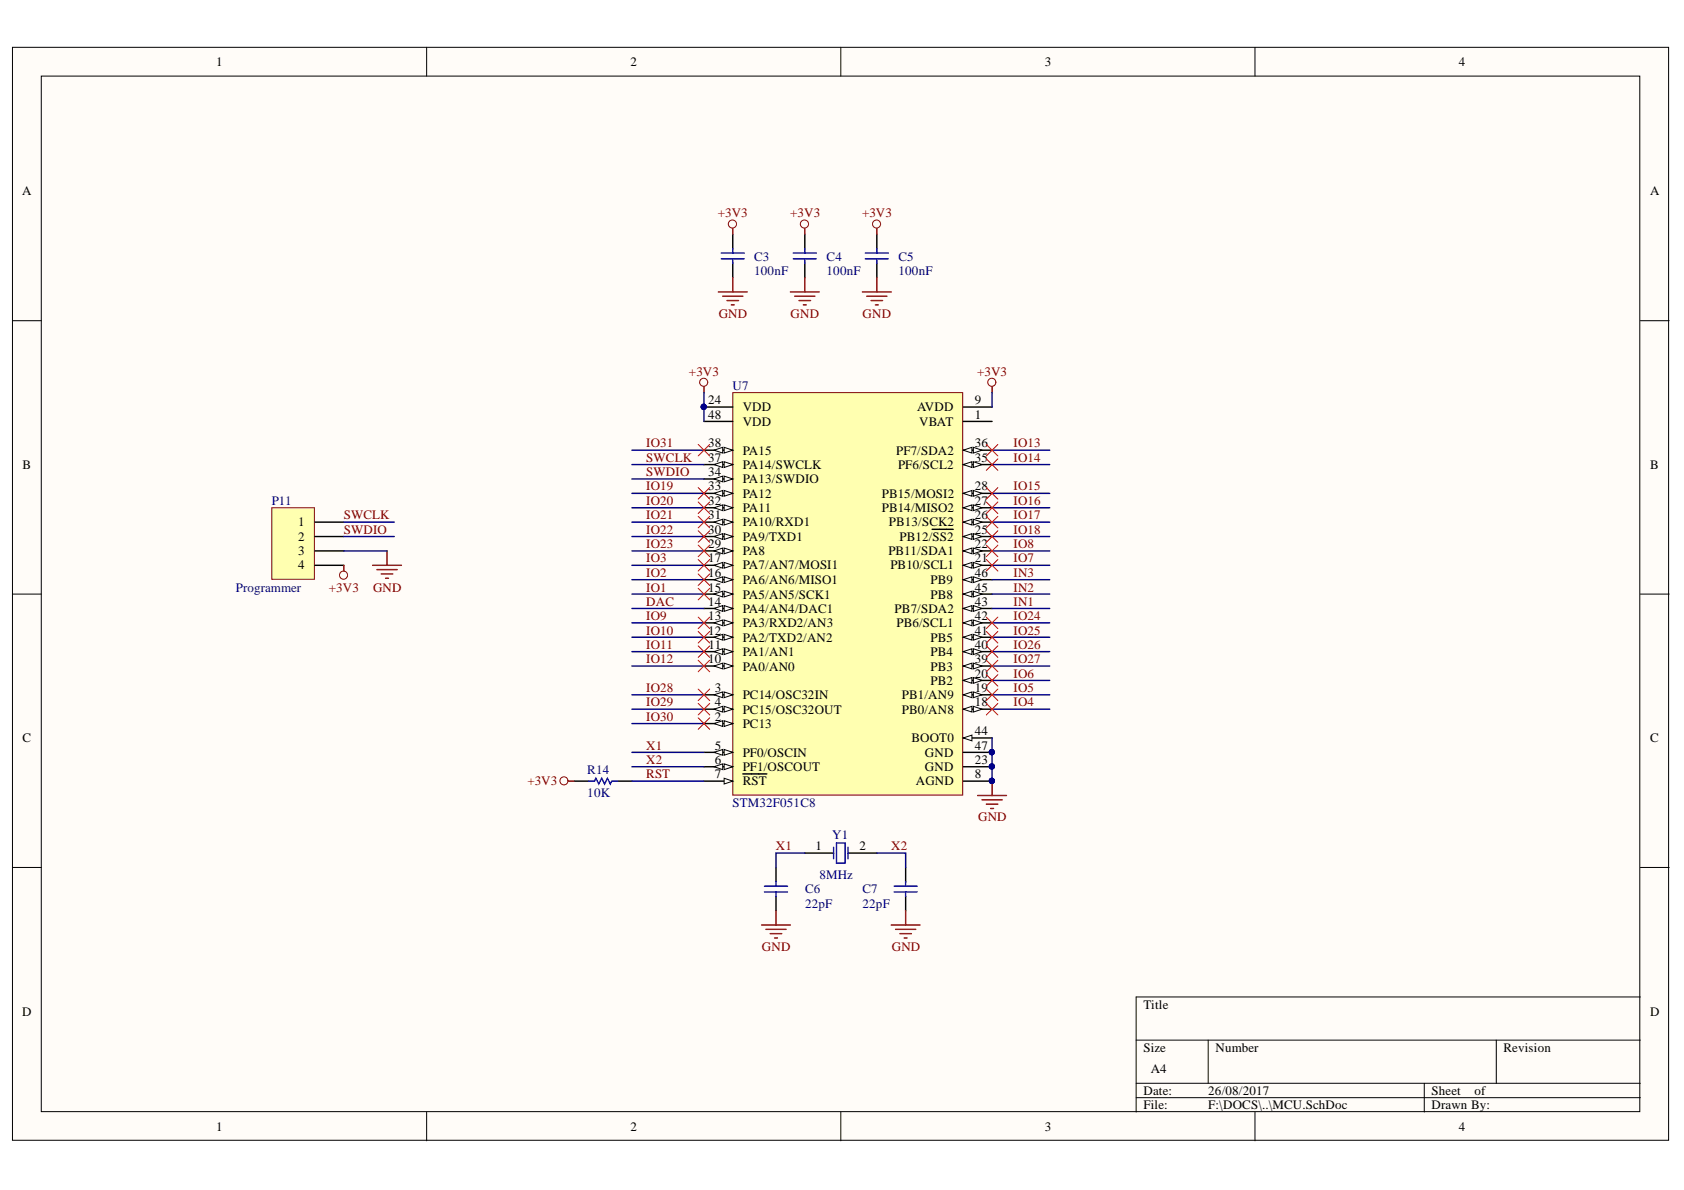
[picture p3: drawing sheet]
<svg xmlns="http://www.w3.org/2000/svg" width="297mm" height="210mm" viewBox="0 0 297 210" stroke-linecap="round" stroke-linejoin="round" font-family="sans-serif">
<defs><g id="words">
<g font-size="2.3">
<text x="38.1" y="11.7">1</text>
<text x="111.2" y="11.7">2</text>
<text x="184.3" y="11.7">3</text>
<text x="257.3" y="11.7">4</text>
<text x="3.9" y="34.5">A</text>
<text x="291.1" y="34.5">A</text>
<text x="124.9" y="71.3">24</text>
<text x="171.9" y="71.3">9</text>
<text x="124.9" y="73.8">48</text>
<text x="131" y="72.6">VDD</text>
<text x="131" y="75.1">VDD</text>
<text x="161.8" y="72.6">AVDD</text>
<text x="162.1" y="75.1">VBAT</text>
<text x="171.9" y="73.8">1</text>
<text x="4" y="82.7">B</text>
<text x="124.9" y="84">34</text>
<text x="124.9" y="81.4">37</text>
<text x="124.9" y="78.9">38</text>
<text x="131" y="82.7">PA14/SWCLK</text>
<text x="131" y="80.2">PA15</text>
<text x="158.1" y="80.2">PF7/SDA2</text>
<text x="158.4" y="82.7">PF6/SCL2</text>
<text x="171.9" y="81.4">35</text>
<text x="171.9" y="78.9">36</text>
<text x="291.1" y="82.7">B</text>
<text x="124.9" y="89">32</text>
<text x="124.9" y="86.5">33</text>
<text x="131" y="87.8">PA12</text>
<text x="131" y="85.2">PA13/SWDIO</text>
<text x="155.5" y="87.8">PB15/MOSI2</text>
<text x="171.9" y="89">27</text>
<text x="171.9" y="86.5">28</text>
<text x="52.6" y="92.8">1</text>
<text x="52.6" y="95.4">2</text>
<text x="124.9" y="94.1">30</text>
<text x="124.9" y="91.6">31</text>
<text x="131" y="95.4">PA9/TXD1</text>
<text x="131" y="92.8">PA10/RXD1</text>
<text x="131" y="90.3">PA11</text>
<text x="155.5" y="90.3">PB14/MISO2</text>
<text x="156.8" y="92.8">PB13/SCK2</text>
<text x="158.7" y="95.4">PB12/SS2</text>
<text x="171.9" y="94.1">25</text>
<text x="171.9" y="91.6">26</text>
<text x="52.6" y="97.9">3</text>
<text x="52.6" y="100.4">4</text>
<text x="124.9" y="101.7">16</text>
<text x="124.9" y="99.2">17</text>
<text x="124.9" y="96.6">29</text>
<text x="131" y="100.4">PA7/AN7/MOSI1</text>
<text x="131" y="97.9">PA8</text>
<text x="156.7" y="97.9">PB11/SDA1</text>
<text x="157" y="100.4">PB10/SCL1</text>
<text x="171.9" y="99.2">21</text>
<text x="171.9" y="96.6">22</text>
<text x="171.9" y="101.7">46</text>
<text x="124.9" y="106.9">14</text>
<text x="124.9" y="104.3">15</text>
<text x="131" y="105.6">PA5/AN5/SCK1</text>
<text x="131" y="103">PA6/AN6/MISO1</text>
<text x="164.2" y="105.6">PB8</text>
<text x="164.2" y="103">PB9</text>
<text x="171.9" y="106.9">43</text>
<text x="171.9" y="104.3">45</text>
<text x="124.9" y="111.9">12</text>
<text x="124.9" y="109.4">13</text>
<text x="131" y="113.2">PA2/TXD2/AN2</text>
<text x="131" y="110.7">PA3/RXD2/AN3</text>
<text x="131" y="108.1">PA4/AN4/DAC1</text>
<text x="157.8" y="108.1">PB7/SDA2</text>
<text x="158.1" y="110.7">PB6/SCL1</text>
<text x="164.2" y="113.2">PB5</text>
<text x="171.9" y="111.9">41</text>
<text x="171.9" y="109.4">42</text>
<text x="124.9" y="117">10</text>
<text x="125" y="114.5">11</text>
<text x="131" y="118.3">PA0/AN0</text>
<text x="131" y="115.7">PA1/AN1</text>
<text x="164.2" y="118.3">PB3</text>
<text x="164.2" y="115.7">PB4</text>
<text x="171.9" y="119.5">20</text>
<text x="171.9" y="117">39</text>
<text x="171.9" y="114.5">40</text>
<text x="126.1" y="122.1">3</text>
<text x="126.1" y="124.6">4</text>
<text x="131" y="123.3">PC14/OSC32IN</text>
<text x="131" y="125.9">PC15/OSC32OUT</text>
<text x="159.1" y="125.9">PB0/AN8</text>
<text x="159.1" y="123.3">PB1/AN9</text>
<text x="164.2" y="120.8">PB2</text>
<text x="171.9" y="124.6">18</text>
<text x="171.9" y="122.1">19</text>
<text x="4" y="130.9">C</text>
<text x="126.1" y="127.1">2</text>
<text x="131" y="128.4">PC13</text>
<text x="160.8" y="130.9">BOOT0</text>
<text x="171.9" y="129.7">44</text>
<text x="291.1" y="130.9">C</text>
<text x="126.1" y="132.2">5</text>
<text x="126.1" y="134.7">6</text>
<text x="126.1" y="137.3">7</text>
<text x="131" y="133.5">PF0/OSCIN</text>
<text x="131" y="136">PF1/OSCOUT</text>
<text x="163.1" y="136">GND</text>
<text x="163.1" y="133.5">GND</text>
<text x="171.9" y="137.3">8</text>
<text x="171.9" y="134.7">23</text>
<text x="171.9" y="132.2">47</text>
<text x="131" y="138.5">RST</text>
<text x="161.5" y="138.5">AGND</text>
<text x="143.9" y="150">1</text>
<text x="151.6" y="150">2</text>
<text x="3.9" y="179.2">D</text>
<text x="201.7" y="177.9">Title</text>
<text x="291.1" y="179.2">D</text>
<text x="201.7" y="185.5">Size</text>
<text x="214.4" y="185.5">Number</text>
<text x="265.2" y="185.5">Revision</text>
<text x="203" y="189.3">A4</text>
<text x="201.7" y="193.1">Date:</text>
<text x="201.7" y="195.7">File:</text>
<text x="213.1" y="193.1">26/08/2017</text>
<text x="213.1" y="195.7">F:\DOCS\..\MCU.SchDoc</text>
<text x="252.5" y="193.1">Sheet</text>
<text x="252.5" y="195.7">Drawn By:</text>
<text x="260.1" y="193.1">of</text>
<text x="38.1" y="199.5">1</text>
<text x="111.2" y="199.5">2</text>
<text x="184.3" y="199.5">3</text>
<text x="257.3" y="199.5">4</text>
</g>
<g font-size="2.3" fill="#800000">
<text x="126.6" y="38.3">+3V3</text>
<text x="139.4" y="38.3">+3V3</text>
<text x="152.1" y="38.3">+3V3</text>
<text x="126.8" y="56.1">GND</text>
<text x="139.5" y="56.1">GND</text>
<text x="152.1" y="56.1">GND</text>
<text x="121.5" y="66.2">+3V3</text>
<text x="172.4" y="66.2">+3V3</text>
<text x="114" y="81.4">SWCLK</text>
<text x="114" y="84">SWDIO</text>
<text x="114" y="78.9">IO31</text>
<text x="178.8" y="78.9">IO13</text>
<text x="178.8" y="81.4">IO14</text>
<text x="114" y="86.5">IO19</text>
<text x="114" y="89">IO20</text>
<text x="178.8" y="86.5">IO15</text>
<text x="178.8" y="89">IO16</text>
<text x="60.6" y="94.1">SWDIO</text>
<text x="60.6" y="91.6">SWCLK</text>
<text x="114" y="91.6">IO21</text>
<text x="114" y="94.1">IO22</text>
<text x="178.8" y="91.6">IO17</text>
<text x="178.8" y="94.1">IO18</text>
<text x="114" y="101.7">IO2</text>
<text x="114" y="99.2">IO3</text>
<text x="114" y="96.6">IO23</text>
<text x="178.8" y="101.7">IN3</text>
<text x="178.8" y="99.2">IO7</text>
<text x="178.8" y="96.6">IO8</text>
<text x="58" y="104.3">+3V3</text>
<text x="65.8" y="104.3">GND</text>
<text x="114" y="106.9">DAC</text>
<text x="114" y="104.3">IO1</text>
<text x="178.8" y="106.9">IN1</text>
<text x="178.8" y="104.3">IN2</text>
<text x="114" y="109.4">IO9</text>
<text x="114" y="111.9">IO10</text>
<text x="178.8" y="109.4">IO24</text>
<text x="178.8" y="111.9">IO25</text>
<text x="114" y="114.5">IO11</text>
<text x="114" y="117">IO12</text>
<text x="178.8" y="119.5">IO6</text>
<text x="178.8" y="114.5">IO26</text>
<text x="178.8" y="117">IO27</text>
<text x="114" y="122.1">IO28</text>
<text x="114" y="124.6">IO29</text>
<text x="178.8" y="124.6">IO4</text>
<text x="178.8" y="122.1">IO5</text>
<text x="114" y="127.1">IO30</text>
<text x="114" y="132.2">X1</text>
<text x="114" y="134.7">X2</text>
<text x="114" y="137.3">RST</text>
<text x="93" y="138.5">+3V3</text>
<text x="136.8" y="150">X1</text>
<text x="157.2" y="150">X2</text>
<text x="172.5" y="144.9">GND</text>
<text x="134.4" y="167.8">GND</text>
<text x="157.3" y="167.8">GND</text>
</g>
<g font-size="2.3" fill="#000080">
<text x="133" y="46">C3</text>
<text x="145.8" y="46">C4</text>
<text x="158.5" y="46">C5</text>
<text x="133" y="48.5">100nF</text>
<text x="145.8" y="48.5">100nF</text>
<text x="158.5" y="48.5">100nF</text>
<text x="129.2" y="68.8">U7</text>
<text x="48" y="89">P11</text>
<text x="41.6" y="104.3">Programmer</text>
<text x="103.6" y="136.5">R14</text>
<text x="103.6" y="140.6">10K</text>
<text x="129.2" y="142.4">STM32F051C8</text>
<text x="146.8" y="147.9">Y1</text>
<text x="144.5" y="155">8MHz</text>
<text x="142" y="160.1">22pF</text>
<text x="142" y="157.6">C6</text>
<text x="152.1" y="160.1">22pF</text>
<text x="152.1" y="157.6">C7</text>
</g>
</g></defs>
<g fill="#fffcf8" stroke="#000" stroke-width=".18">
<path d="M2.2 8.3h292.1v192.8h-292.1z"/>
<path d="M7.3 13.4h281.9v182.7h-281.9z"/>
</g>
<g fill="none" stroke="#000" stroke-width=".18">
<path d="M75.3 8.3v5.1M148.3 8.3v5.1M221.4 8.3v5.1M2.2 56.6h5.1M289.3 56.6h5.1M2.2 104.8h5.1M289.3 104.8h5.1M2.2 153h5.1M289.3 153h5.1M289.3 175.9h-88.9v20.3M75.3 196.2v5M148.3 196.2v5"/>
<path d="M200.4 183.5h88.9M200.4 191.1h88.9M200.4 193.6h88.9M213.1 183.5v7.6M221.4 196.2v5M251.2 191.1v5.1M263.9 183.5v7.6"/>
</g>
<g fill="none" stroke="#800000" stroke-width=".25">
<path d="M126.7 51.5h5.1M127.5 52.3h3.5M128.2 53h2.1M129 53.8h.5M129.3 40.3v1M129.3 49v2.5M139.4 51.5h5.1M140.2 52.3h3.5M140.9 53h2.1M141.7 53.8h.5M142 40.3v1M142 49v2.5"/>
<path d="M152.1 51.5h5.1M152.9 52.3h3.5M153.6 53h2.1M154.4 53.8h.5M154.7 40.3v1M154.7 49v2.5M124.2 68.2v1.1M100.3 137.8h1M175 137.8v2.5M172.5 140.3h5M173.2 141.1h3.6M174 141.8h2"/>
<path d="M174.7 142.6h.5"/>
</g>
<circle cx="174.9" cy="137.7" r=".46" fill="#000080" stroke="#000080" stroke-width=".18"/>
<g fill="none" stroke="#800000" stroke-width=".18">
<circle cx="129.2" cy="39.5" r=".72"/>
<circle cx="141.9" cy="39.5" r=".72"/>
<circle cx="154.6" cy="39.5" r=".71"/>
<circle cx="124.1" cy="67.4" r=".71"/>
<circle cx="99.5" cy="137.7" r=".71"/>
</g>
<path d="M129.3 41.3v2.6M129.3 46.4v2.6M142 41.3v2.6M142 46.4v2.6M154.7 41.3v2.6M154.7 46.4v2.6M101.3 137.8h2.5M108.9 137.8h2.6" fill="none" stroke="#000" stroke-width=".25"/>
<g fill="none" stroke="#00f" stroke-width=".25">
<path d="M127.2 45.7h4.1M127.2 44.6h4.1M129.3 43.9v.7M129.3 45.7v.7M139.9 45.7h4.1M139.9 44.6h4.1M142 43.9v.7M142 45.7v.7M152.6 45.7h4.1M152.6 44.6h4.1M154.7 43.9v.7M154.7 45.7v.7"/>
<path d="M103.8 137.8h1.1l.2-.5 .5 1 .5-1 .5 1 .5-1 .6 1 .2-.5h1"/>
</g>
<path d="M47.9 89.6h7.6v12.6h-7.6z" fill="#ffffb0" stroke="#800000" stroke-width=".18"/>
<path d="M55.6 92.1h5M55.6 94.6h5M55.6 97.2h5M55.6 99.7h5" fill="none" stroke="#000" stroke-width=".25"/>
<circle cx="60.6" cy="101.5" r=".72" fill="none" stroke="#800000" stroke-width=".18"/>
<path d="M60.6 99.7v1M65.7 99.7h5.1M68.3 97.2v2.5M66.5 100.5h3.5M67.3 101.2h2M68 102h.5" fill="none" stroke="#800000" stroke-width=".25"/>
<path d="M129.3 69.3h40.5v70.9h-40.5z" fill="#ffffb0" stroke="#800000" stroke-width=".18"/>
<path d="M169.9 74.3h5.1M124.2 127.6h5.1" fill="none" stroke="#000" stroke-width=".25"/>
<path d="M127.7 127.1l1.6 .5-1.6 .5z" fill="#fffcf8"/>
<path d="M127.7 127.1l1.6 .5-1.6 .5z" fill="none" stroke="#000" stroke-width=".18"/>
<path d="M126 127.6l1.5-.5v1z" fill="#fffcf8"/>
<path d="M126 127.6l1.5-.5v1z" fill="none" stroke="#000" stroke-width=".18"/>
<path d="M124.2 122.6h5.1" fill="none" stroke="#000" stroke-width=".25"/>
<path d="M127.7 122l1.6 .6-1.6 .5z" fill="#fffcf8"/>
<path d="M127.7 122l1.6 .6-1.6 .5z" fill="none" stroke="#000" stroke-width=".18"/>
<path d="M126 122.6l1.5-.6v1.1z" fill="#fffcf8"/>
<path d="M126 122.6l1.5-.6v1.1z" fill="none" stroke="#000" stroke-width=".18"/>
<path d="M124.2 125.1h5.1" fill="none" stroke="#000" stroke-width=".25"/>
<path d="M127.7 124.6l1.6 .5-1.6 .5z" fill="#fffcf8"/>
<path d="M127.7 124.6l1.6 .5-1.6 .5z" fill="none" stroke="#000" stroke-width=".18"/>
<path d="M126 125.1l1.5-.5v1z" fill="#fffcf8"/>
<path d="M126 125.1l1.5-.5v1z" fill="none" stroke="#000" stroke-width=".18"/>
<path d="M124.2 132.7h5.1" fill="none" stroke="#000" stroke-width=".25"/>
<path d="M127.7 132.2l1.6 .5-1.6 .5z" fill="#fffcf8"/>
<path d="M127.7 132.2l1.6 .5-1.6 .5z" fill="none" stroke="#000" stroke-width=".18"/>
<path d="M126 132.7l1.5-.5v1z" fill="#fffcf8"/>
<path d="M126 132.7l1.5-.5v1z" fill="none" stroke="#000" stroke-width=".18"/>
<path d="M124.2 135.2h5.1" fill="none" stroke="#000" stroke-width=".25"/>
<path d="M127.7 134.7l1.6 .5-1.6 .6z" fill="#fffcf8"/>
<path d="M127.7 134.7l1.6 .5-1.6 .6z" fill="none" stroke="#000" stroke-width=".18"/>
<path d="M126 135.2l1.5-.5v1.1z" fill="#fffcf8"/>
<path d="M126 135.2l1.5-.5v1.1z" fill="none" stroke="#000" stroke-width=".18"/>
<path d="M124.2 137.8h5.1" fill="none" stroke="#000" stroke-width=".25"/>
<path d="M127.7 137.3l1.6 .5-1.6 .5z" fill="#fffcf8"/>
<path d="M127.7 137.3l1.6 .5-1.6 .5z" fill="none" stroke="#000" stroke-width=".18"/>
<path d="M169.9 71.8h5.1M124.2 117.5h5.1M131 136.5h4.3M169.9 137.8h5.1" fill="none" stroke="#000" stroke-width=".25"/>
<circle cx="174.9" cy="137.7" r=".46" fill="#000080" stroke="#000080" stroke-width=".18"/>
<path d="M127.7 117l1.6 .5-1.6 .5z" fill="#fffcf8"/>
<path d="M127.7 117l1.6 .5-1.6 .5z" fill="none" stroke="#000" stroke-width=".18"/>
<path d="M126 117.5l1.5-.5v1z" fill="#fffcf8"/>
<path d="M126 117.5l1.5-.5v1z" fill="none" stroke="#000" stroke-width=".18"/>
<path d="M124.2 114.9h5.1" fill="none" stroke="#000" stroke-width=".25"/>
<path d="M127.7 114.4l1.6 .5-1.6 .5z" fill="#fffcf8"/>
<path d="M127.7 114.4l1.6 .5-1.6 .5z" fill="none" stroke="#000" stroke-width=".18"/>
<path d="M126 114.9l1.5-.5v1z" fill="#fffcf8"/>
<path d="M126 114.9l1.5-.5v1z" fill="none" stroke="#000" stroke-width=".18"/>
<path d="M124.2 112.4h5.1" fill="none" stroke="#000" stroke-width=".25"/>
<path d="M127.7 111.9l1.6 .5-1.6 .5z" fill="#fffcf8"/>
<path d="M127.7 111.9l1.6 .5-1.6 .5z" fill="none" stroke="#000" stroke-width=".18"/>
<path d="M126 112.4l1.5-.5v1z" fill="#fffcf8"/>
<path d="M126 112.4l1.5-.5v1z" fill="none" stroke="#000" stroke-width=".18"/>
<path d="M124.2 109.9h5.1" fill="none" stroke="#000" stroke-width=".25"/>
<path d="M127.7 109.4l1.6 .5-1.6 .5z" fill="#fffcf8"/>
<path d="M127.7 109.4l1.6 .5-1.6 .5z" fill="none" stroke="#000" stroke-width=".18"/>
<path d="M126 109.9l1.5-.5v1z" fill="#fffcf8"/>
<path d="M126 109.9l1.5-.5v1z" fill="none" stroke="#000" stroke-width=".18"/>
<path d="M124.2 107.3h5.1" fill="none" stroke="#000" stroke-width=".25"/>
<path d="M127.7 106.8l1.6 .5-1.6 .5z" fill="#fffcf8"/>
<path d="M127.7 106.8l1.6 .5-1.6 .5z" fill="none" stroke="#000" stroke-width=".18"/>
<path d="M126 107.3l1.5-.5v1z" fill="#fffcf8"/>
<path d="M126 107.3l1.5-.5v1z" fill="none" stroke="#000" stroke-width=".18"/>
<path d="M124.2 104.8h5.1" fill="none" stroke="#000" stroke-width=".25"/>
<path d="M127.7 104.3l1.6 .5-1.6 .5z" fill="#fffcf8"/>
<path d="M127.7 104.3l1.6 .5-1.6 .5z" fill="none" stroke="#000" stroke-width=".18"/>
<path d="M126 104.8l1.5-.5v1z" fill="#fffcf8"/>
<path d="M126 104.8l1.5-.5v1z" fill="none" stroke="#000" stroke-width=".18"/>
<path d="M124.2 102.3h5.1" fill="none" stroke="#000" stroke-width=".25"/>
<path d="M127.7 101.7l1.6 .6-1.6 .5z" fill="#fffcf8"/>
<path d="M127.7 101.7l1.6 .6-1.6 .5z" fill="none" stroke="#000" stroke-width=".18"/>
<path d="M126 102.3l1.5-.6v1.1z" fill="#fffcf8"/>
<path d="M126 102.3l1.5-.6v1.1z" fill="none" stroke="#000" stroke-width=".18"/>
<path d="M124.2 99.7h5.1" fill="none" stroke="#000" stroke-width=".25"/>
<path d="M127.7 99.2l1.6 .5-1.6 .5z" fill="#fffcf8"/>
<path d="M127.7 99.2l1.6 .5-1.6 .5z" fill="none" stroke="#000" stroke-width=".18"/>
<path d="M126 99.7l1.5-.5v1z" fill="#fffcf8"/>
<path d="M126 99.7l1.5-.5v1z" fill="none" stroke="#000" stroke-width=".18"/>
<path d="M169.9 125.1h5.1" fill="none" stroke="#000" stroke-width=".25"/>
<path d="M169.9 125.1l1.5-.5v1z" fill="#fffcf8"/>
<path d="M169.9 125.1l1.5-.5v1z" fill="none" stroke="#000" stroke-width=".18"/>
<path d="M171.7 124.6l1.5 .5-1.5 .5z" fill="#fffcf8"/>
<path d="M171.7 124.6l1.5 .5-1.5 .5z" fill="none" stroke="#000" stroke-width=".18"/>
<path d="M169.9 122.6h5.1" fill="none" stroke="#000" stroke-width=".25"/>
<path d="M169.9 122.6l1.5-.6v1.1z" fill="#fffcf8"/>
<path d="M169.9 122.6l1.5-.6v1.1z" fill="none" stroke="#000" stroke-width=".18"/>
<path d="M171.7 122l1.5 .6-1.5 .5z" fill="#fffcf8"/>
<path d="M171.7 122l1.5 .6-1.5 .5z" fill="none" stroke="#000" stroke-width=".18"/>
<path d="M169.9 120h5.1" fill="none" stroke="#000" stroke-width=".25"/>
<path d="M169.9 120l1.5-.5v1z" fill="#fffcf8"/>
<path d="M169.9 120l1.5-.5v1z" fill="none" stroke="#000" stroke-width=".18"/>
<path d="M171.7 119.5l1.5 .5-1.5 .5z" fill="#fffcf8"/>
<path d="M171.7 119.5l1.5 .5-1.5 .5z" fill="none" stroke="#000" stroke-width=".18"/>
<path d="M169.9 99.7h5.1" fill="none" stroke="#000" stroke-width=".25"/>
<path d="M169.9 99.7l1.5-.5v1z" fill="#fffcf8"/>
<path d="M169.9 99.7l1.5-.5v1z" fill="none" stroke="#000" stroke-width=".18"/>
<path d="M171.7 99.2l1.5 .5-1.5 .5z" fill="#fffcf8"/>
<path d="M171.7 99.2l1.5 .5-1.5 .5z" fill="none" stroke="#000" stroke-width=".18"/>
<path d="M169.9 97.2h5.1" fill="none" stroke="#000" stroke-width=".25"/>
<path d="M169.9 97.2l1.5-.5v1z" fill="#fffcf8"/>
<path d="M169.9 97.2l1.5-.5v1z" fill="none" stroke="#000" stroke-width=".18"/>
<path d="M171.7 96.7l1.5 .5-1.5 .5z" fill="#fffcf8"/>
<path d="M171.7 96.7l1.5 .5-1.5 .5z" fill="none" stroke="#000" stroke-width=".18"/>
<path d="M124.2 71.8h5.1M169.9 94.6h5.1M169.9 135.2h5.1" fill="none" stroke="#000" stroke-width=".25"/>
<g fill="#000080" stroke="#000080" stroke-width=".18">
<circle cx="174.9" cy="135.2" r=".46"/>
<circle cx="124.1" cy="71.8" r=".46"/>
</g>
<path d="M169.9 94.6l1.5-.5v1z" fill="#fffcf8"/>
<path d="M169.9 94.6l1.5-.5v1z" fill="none" stroke="#000" stroke-width=".18"/>
<path d="M171.7 94.1l1.5 .5-1.5 .5z" fill="#fffcf8"/>
<path d="M171.7 94.1l1.5 .5-1.5 .5z" fill="none" stroke="#000" stroke-width=".18"/>
<path d="M164.4 93.4h3.7M169.9 92.1h5.1" fill="none" stroke="#000" stroke-width=".25"/>
<path d="M169.9 92.1l1.5-.5v1z" fill="#fffcf8"/>
<path d="M169.9 92.1l1.5-.5v1z" fill="none" stroke="#000" stroke-width=".18"/>
<path d="M171.7 91.6l1.5 .5-1.5 .5z" fill="#fffcf8"/>
<path d="M171.7 91.6l1.5 .5-1.5 .5z" fill="none" stroke="#000" stroke-width=".18"/>
<path d="M169.9 89.6h5.1" fill="none" stroke="#000" stroke-width=".25"/>
<path d="M169.9 89.6l1.5-.5v1z" fill="#fffcf8"/>
<path d="M169.9 89.6l1.5-.5v1z" fill="none" stroke="#000" stroke-width=".18"/>
<path d="M171.7 89.1l1.5 .5-1.5 .5z" fill="#fffcf8"/>
<path d="M171.7 89.1l1.5 .5-1.5 .5z" fill="none" stroke="#000" stroke-width=".18"/>
<path d="M169.9 87h5.1" fill="none" stroke="#000" stroke-width=".25"/>
<path d="M169.9 87l1.5-.5v1z" fill="#fffcf8"/>
<path d="M169.9 87l1.5-.5v1z" fill="none" stroke="#000" stroke-width=".18"/>
<path d="M171.7 86.5l1.5 .5-1.5 .5z" fill="#fffcf8"/>
<path d="M171.7 86.5l1.5 .5-1.5 .5z" fill="none" stroke="#000" stroke-width=".18"/>
<path d="M124.2 97.2h5.1" fill="none" stroke="#000" stroke-width=".25"/>
<path d="M127.7 96.7l1.6 .5-1.6 .5z" fill="#fffcf8"/>
<path d="M127.7 96.7l1.6 .5-1.6 .5z" fill="none" stroke="#000" stroke-width=".18"/>
<path d="M126 97.2l1.5-.5v1z" fill="#fffcf8"/>
<path d="M126 97.2l1.5-.5v1z" fill="none" stroke="#000" stroke-width=".18"/>
<path d="M124.2 94.6h5.1" fill="none" stroke="#000" stroke-width=".25"/>
<path d="M127.7 94.1l1.6 .5-1.6 .5z" fill="#fffcf8"/>
<path d="M127.7 94.1l1.6 .5-1.6 .5z" fill="none" stroke="#000" stroke-width=".18"/>
<path d="M126 94.6l1.5-.5v1z" fill="#fffcf8"/>
<path d="M126 94.6l1.5-.5v1z" fill="none" stroke="#000" stroke-width=".18"/>
<path d="M124.2 92.1h5.1" fill="none" stroke="#000" stroke-width=".25"/>
<path d="M127.7 91.6l1.6 .5-1.6 .5z" fill="#fffcf8"/>
<path d="M127.7 91.6l1.6 .5-1.6 .5z" fill="none" stroke="#000" stroke-width=".18"/>
<path d="M126 92.1l1.5-.5v1z" fill="#fffcf8"/>
<path d="M126 92.1l1.5-.5v1z" fill="none" stroke="#000" stroke-width=".18"/>
<path d="M124.2 89.6h5.1" fill="none" stroke="#000" stroke-width=".25"/>
<path d="M127.7 89.1l1.6 .5-1.6 .5z" fill="#fffcf8"/>
<path d="M127.7 89.1l1.6 .5-1.6 .5z" fill="none" stroke="#000" stroke-width=".18"/>
<path d="M126 89.6l1.5-.5v1z" fill="#fffcf8"/>
<path d="M126 89.6l1.5-.5v1z" fill="none" stroke="#000" stroke-width=".18"/>
<path d="M124.2 87h5.1" fill="none" stroke="#000" stroke-width=".25"/>
<path d="M127.7 86.5l1.6 .5-1.6 .5z" fill="#fffcf8"/>
<path d="M127.7 86.5l1.6 .5-1.6 .5z" fill="none" stroke="#000" stroke-width=".18"/>
<path d="M126 87l1.5-.5v1z" fill="#fffcf8"/>
<path d="M126 87l1.5-.5v1z" fill="none" stroke="#000" stroke-width=".18"/>
<path d="M124.2 84.5h5.1" fill="none" stroke="#000" stroke-width=".25"/>
<path d="M127.7 84l1.6 .5-1.6 .5z" fill="#fffcf8"/>
<path d="M127.7 84l1.6 .5-1.6 .5z" fill="none" stroke="#000" stroke-width=".18"/>
<path d="M126 84.5l1.5-.5v1z" fill="#fffcf8"/>
<path d="M126 84.5l1.5-.5v1z" fill="none" stroke="#000" stroke-width=".18"/>
<path d="M169.9 81.9h5.1" fill="none" stroke="#000" stroke-width=".25"/>
<path d="M169.9 81.9l1.5-.5v1.1z" fill="#fffcf8"/>
<path d="M169.9 81.9l1.5-.5v1.1z" fill="none" stroke="#000" stroke-width=".18"/>
<path d="M171.7 81.4l1.5 .5-1.5 .6z" fill="#fffcf8"/>
<path d="M171.7 81.4l1.5 .5-1.5 .6z" fill="none" stroke="#000" stroke-width=".18"/>
<path d="M169.9 79.4h5.1" fill="none" stroke="#000" stroke-width=".25"/>
<path d="M169.9 79.4l1.5-.5v1z" fill="#fffcf8"/>
<path d="M169.9 79.4l1.5-.5v1z" fill="none" stroke="#000" stroke-width=".18"/>
<path d="M171.7 78.9l1.5 .5-1.5 .5z" fill="#fffcf8"/>
<path d="M171.7 78.9l1.5 .5-1.5 .5z" fill="none" stroke="#000" stroke-width=".18"/>
<path d="M124.2 81.9h5.1" fill="none" stroke="#000" stroke-width=".25"/>
<path d="M127.7 81.4l1.6 .5-1.6 .6z" fill="#fffcf8"/>
<path d="M127.7 81.4l1.6 .5-1.6 .6z" fill="none" stroke="#000" stroke-width=".18"/>
<path d="M126 81.9l1.5-.5v1.1z" fill="#fffcf8"/>
<path d="M126 81.9l1.5-.5v1.1z" fill="none" stroke="#000" stroke-width=".18"/>
<path d="M124.2 79.4h5.1" fill="none" stroke="#000" stroke-width=".25"/>
<path d="M127.7 78.9l1.6 .5-1.6 .5z" fill="#fffcf8"/>
<path d="M127.7 78.9l1.6 .5-1.6 .5z" fill="none" stroke="#000" stroke-width=".18"/>
<path d="M126 79.4l1.5-.5v1z" fill="#fffcf8"/>
<path d="M126 79.4l1.5-.5v1z" fill="none" stroke="#000" stroke-width=".18"/>
<path d="M169.9 117.5h5.1" fill="none" stroke="#000" stroke-width=".25"/>
<path d="M169.9 117.5l1.5-.5v1z" fill="#fffcf8"/>
<path d="M169.9 117.5l1.5-.5v1z" fill="none" stroke="#000" stroke-width=".18"/>
<path d="M171.7 117l1.5 .5-1.5 .5z" fill="#fffcf8"/>
<path d="M171.7 117l1.5 .5-1.5 .5z" fill="none" stroke="#000" stroke-width=".18"/>
<path d="M169.9 114.9h5.1" fill="none" stroke="#000" stroke-width=".25"/>
<path d="M169.9 114.9l1.5-.5v1z" fill="#fffcf8"/>
<path d="M169.9 114.9l1.5-.5v1z" fill="none" stroke="#000" stroke-width=".18"/>
<path d="M171.7 114.4l1.5 .5-1.5 .5z" fill="#fffcf8"/>
<path d="M171.7 114.4l1.5 .5-1.5 .5z" fill="none" stroke="#000" stroke-width=".18"/>
<path d="M169.9 112.4h5.1" fill="none" stroke="#000" stroke-width=".25"/>
<path d="M169.9 112.4l1.5-.5v1z" fill="#fffcf8"/>
<path d="M169.9 112.4l1.5-.5v1z" fill="none" stroke="#000" stroke-width=".18"/>
<path d="M171.7 111.9l1.5 .5-1.5 .5z" fill="#fffcf8"/>
<path d="M171.7 111.9l1.5 .5-1.5 .5z" fill="none" stroke="#000" stroke-width=".18"/>
<path d="M169.9 109.9h5.1" fill="none" stroke="#000" stroke-width=".25"/>
<path d="M169.9 109.9l1.5-.5v1z" fill="#fffcf8"/>
<path d="M169.9 109.9l1.5-.5v1z" fill="none" stroke="#000" stroke-width=".18"/>
<path d="M171.7 109.4l1.5 .5-1.5 .5z" fill="#fffcf8"/>
<path d="M171.7 109.4l1.5 .5-1.5 .5z" fill="none" stroke="#000" stroke-width=".18"/>
<path d="M169.9 107.3h5.1" fill="none" stroke="#000" stroke-width=".25"/>
<path d="M169.9 107.3l1.5-.5v1z" fill="#fffcf8"/>
<path d="M169.9 107.3l1.5-.5v1z" fill="none" stroke="#000" stroke-width=".18"/>
<path d="M171.7 106.8l1.5 .5-1.5 .5z" fill="#fffcf8"/>
<path d="M171.7 106.8l1.5 .5-1.5 .5z" fill="none" stroke="#000" stroke-width=".18"/>
<path d="M169.9 130.2h5.1" fill="none" stroke="#000" stroke-width=".25"/>
<path d="M169.9 130.2l1.5-.5v1z" fill="#fffcf8"/>
<path d="M169.9 130.2l1.5-.5v1z" fill="none" stroke="#000" stroke-width=".18"/>
<path d="M169.9 104.8h5.1" fill="none" stroke="#000" stroke-width=".25"/>
<path d="M169.9 104.8l1.5-.5v1z" fill="#fffcf8"/>
<path d="M169.9 104.8l1.5-.5v1z" fill="none" stroke="#000" stroke-width=".18"/>
<path d="M171.7 104.3l1.5 .5-1.5 .5z" fill="#fffcf8"/>
<path d="M171.7 104.3l1.5 .5-1.5 .5z" fill="none" stroke="#000" stroke-width=".18"/>
<path d="M169.9 102.3h5.1" fill="none" stroke="#000" stroke-width=".25"/>
<path d="M169.9 102.3l1.5-.6v1.1z" fill="#fffcf8"/>
<path d="M169.9 102.3l1.5-.6v1.1z" fill="none" stroke="#000" stroke-width=".18"/>
<path d="M171.7 101.7l1.5 .6-1.5 .5z" fill="#fffcf8"/>
<path d="M171.7 101.7l1.5 .6-1.5 .5z" fill="none" stroke="#000" stroke-width=".18"/>
<path d="M124.2 74.3h5.1M169.9 132.7h5.1M136.9 153v2.5M136.9 158.1v2.5M142 150.5h5M149.6 150.5h5.1M159.7 153v2.5M159.7 158.1v2.5" fill="none" stroke="#000" stroke-width=".25"/>
<g fill="#000080" stroke="#000080" stroke-width=".18">
<circle cx="174.9" cy="132.7" r=".46"/>
<circle cx="174.9" cy="137.7" r=".46"/>
<circle cx="174.9" cy="135.2" r=".46"/>
<circle cx="124.1" cy="71.8" r=".46"/>
</g>
<circle cx="174.9" cy="67.4" r=".71" fill="none" stroke="#800000" stroke-width=".18"/>
<path d="M175 68.2v1.1M134.3 163.2h5.1M135.1 163.9h3.6M135.9 164.7h2M136.6 165.4h.5M136.9 160.6v2.6M157.2 163.2h5.1M158 163.9h3.5M158.7 164.7h2.1M159.5 165.4h.5M159.7 160.6v2.6" fill="none" stroke="#800000" stroke-width=".25"/>
<path d="M134.8 156.3h4.1M134.8 157.3h4.1M136.9 155.5v.8M136.9 157.3v.8M147 149.5v2M147.5 148.7h1.6v3.5h-1.6zM149.6 149.5v2M157.7 156.3h4.1M157.7 157.3h4.1M159.7 155.5v.8M159.7 157.3v.8" fill="none" stroke="#00f" stroke-width=".25"/>
<g fill="none" stroke="#000080" stroke-width=".25">
<path d="M111.5 79.4h12.7M124.2 69.3v5M175 69.3v2.5M175 79.4h10.2M60.6 92.1h8.9M60.6 97.2h7.7M60.6 94.6h8.9M111.5 92.1h12.7M111.5 97.2h12.7M111.5 94.6h12.7M111.5 81.9h12.7M111.5 84.5h12.7"/>
<path d="M111.5 99.7h12.7M111.5 89.6h12.7M111.5 87h12.7M175 92.1h10.2M175 97.2h10.2M175 94.6h10.2M175 81.9h10.2M175 99.7h10.2M175 89.6h10.2M175 87h10.2M111.5 107.3h12.7M111.5 117.5h12.7"/>
<path d="M111.5 114.9h12.7M111.5 112.4h12.7M111.5 109.9h12.7M111.5 104.8h12.7M111.5 102.3h12.7M175 107.3h10.2M175 117.5h10.2M175 114.9h10.2M175 112.4h10.2M175 109.9h10.2M175 104.8h10.2M175 102.3h10.2"/>
<path d="M111.5 132.7h12.7M111.5 135.2h12.7M111.5 137.8h12.7M111.5 125.1h12.7M111.5 122.6h12.7M111.5 127.6h12.7M175 130.2v7.6M175 125.1h10.2M175 122.6h10.2M175 120h10.2M142 150.5h-5.1v2.5M154.7 150.5h5v2.5"/>
</g>
<g fill="none" stroke="#f00" stroke-width=".18">
<path d="M123.2 78.4l2 2M125.2 78.4l-2 2M174 78.4l2 2M176 78.4l-2 2M123.2 86l2 2M123.2 88.5l2 2.1M123.2 91.1l2 2M123.2 93.6l2 2.1M123.2 96.2l2 2M123.2 98.7l2 2M125.2 86l-2 2M125.2 88.5l-2 2.1"/>
<path d="M125.2 91.1l-2 2M125.2 93.6l-2 2.1M125.2 96.2l-2 2M125.2 98.7l-2 2M174 98.7l2 2M174 96.2l2 2M174 93.6l2 2.1M174 91.1l2 2M174 88.5l2 2.1M174 86l2 2M174 80.9l2 2.1M176 98.7l-2 2"/>
<path d="M176 96.2l-2 2M176 93.6l-2 2.1M176 91.1l-2 2M176 88.5l-2 2.1M176 86l-2 2M176 80.9l-2 2.1M123.2 101.2l2 2.1M123.2 103.8l2 2M123.2 108.9l2 2M123.2 111.4l2 2M123.2 113.9l2 2.1M123.2 116.5l2 2"/>
<path d="M125.2 101.2l-2 2.1M125.2 103.8l-2 2M125.2 108.9l-2 2M125.2 111.4l-2 2M125.2 113.9l-2 2.1M125.2 116.5l-2 2M174 119l2 2M174 116.5l2 2M174 113.9l2 2.1M174 111.4l2 2M174 108.9l2 2M176 119l-2 2"/>
<path d="M176 116.5l-2 2M176 113.9l-2 2.1M176 111.4l-2 2M176 108.9l-2 2M123.2 121.5l2 2.1M123.2 124.1l2 2M123.2 126.6l2 2M125.2 121.5l-2 2.1M125.2 124.1l-2 2M125.2 126.6l-2 2M174 124.1l2 2M174 121.5l2 2.1"/>
<path d="M176 124.1l-2 2M176 121.5l-2 2.1"/>
</g>
<use href="#words"/>
</svg>
